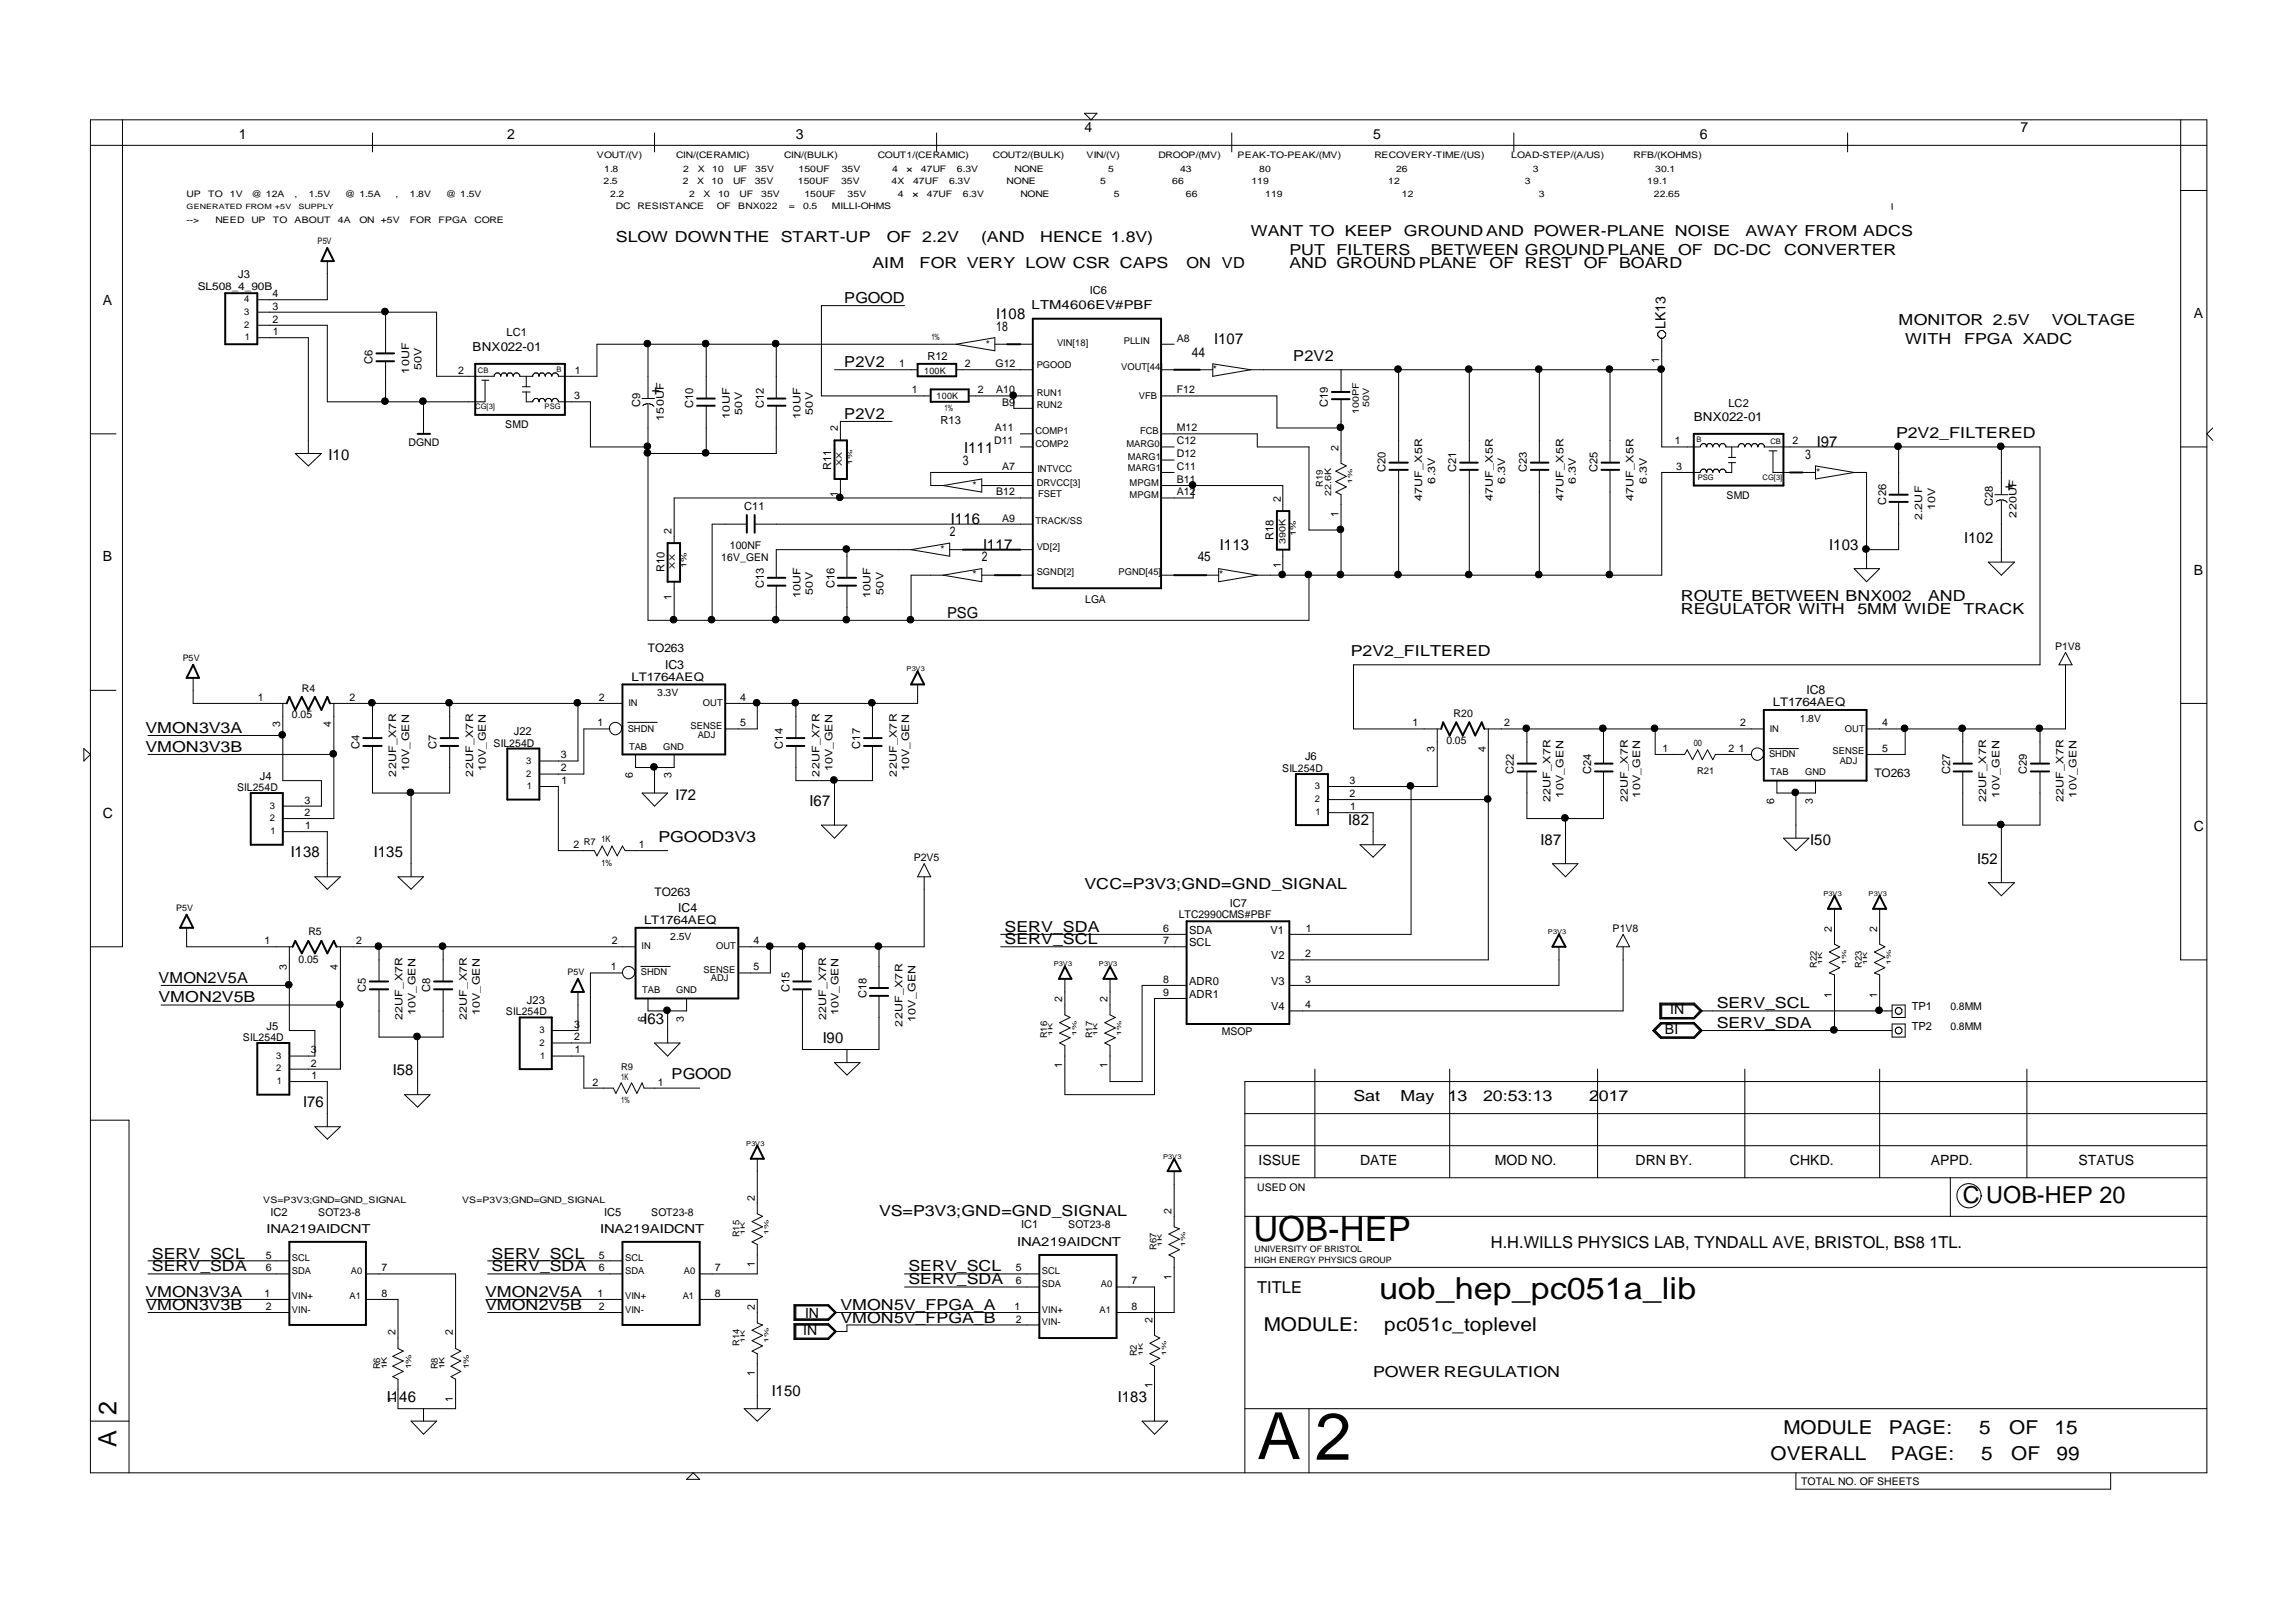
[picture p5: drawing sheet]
<svg xmlns="http://www.w3.org/2000/svg" width="297mm" height="210mm" viewBox="0 0 297 210" stroke-linecap="round" stroke-linejoin="round" font-family="sans-serif">
<defs><g id="words">
<text font-size="8.6" x="170.1" y="188.9">2</text>
<text font-size="8.4" x="162.7" y="188.8">A</text>
<text font-size="4.5" x="162.1" y="160.6">UOB-HEP</text>
<text font-size="3.9" x="178.4" y="168.2">uob_hep_pc051a_lib</text>
<g font-size="3.3">
<text x="15.1" y="183.1" transform="rotate(-90 15.1 183.1)">2</text>
<text x="15.1" y="187.3" transform="rotate(-90 15.1 187.3)">A</text>
</g>
<text font-size="3" x="253.9" y="155.6">C UOB-HEP 20</text>
<g font-size="2.5">
<text x="163.5" y="172.3">MODULE:</text>
<text x="179.1" y="172.3">pc051c_toplevel</text>
<text x="230.7" y="185.6">MODULE</text>
<text x="244.4" y="185.6">PAGE:</text>
<text x="256" y="185.6">5</text>
<text x="259.9" y="185.6">OF</text>
<text x="265.8" y="185.6">15</text>
<text x="229" y="188.9">OVERALL</text>
<text x="244.6" y="188.9">PAGE:</text>
<text x="256.3" y="188.9">5</text>
<text x="260.2" y="188.9">OF</text>
<text x="266" y="188.9">99</text>
</g>
<g font-size="2.1">
<text x="192.9" y="161.6">H.H.WILLS PHYSICS LAB, TYNDALL AVE, BRISTOL, BS8 1TL.</text>
<text x="162.7" y="167.3">TITLE</text>
</g>
<g font-size="2">
<text x="79.7" y="31.3">SLOW DOWNTHE</text>
<text x="101" y="31.3">START-UP</text>
<text x="112.9" y="34.6">AIM</text>
<text x="114.7" y="31.3">OF</text>
<text x="119" y="34.6">FOR VERY LOW CSR CAPS</text>
<text x="119.3" y="31.3">2.2V</text>
<text x="126.9" y="31.3">(AND</text>
<text x="134.5" y="31.3">HENCE 1.8V)</text>
<text x="153.5" y="34.6">ON</text>
<text x="158.1" y="34.6">VD</text>
<text x="161.8" y="30.5">WANT TO KEEP</text>
<text x="166.8" y="32.9">PUT</text>
<text x="166.8" y="34.6">AND GROUND PLANE</text>
<text x="172.9" y="32.9">FILTERS</text>
<text x="181.6" y="30.5">GROUND AND POWER-PLANE NOISE</text>
<text x="185.1" y="32.9">BETWEEN GROUND PLANE</text>
<text x="192.7" y="34.6">OF</text>
<text x="197.3" y="34.6">REST</text>
<text x="204.9" y="34.6">OF</text>
<text x="209.5" y="34.6">BOARD</text>
<text x="217.1" y="32.9">OF</text>
<text x="221.7" y="32.9">DC-DC</text>
<text x="225.8" y="30.5">AWAY FROM ADCS</text>
<text x="230.8" y="32.9">CONVERTER</text>
<text x="109.2" y="39.2">PGOOD</text>
<text x="128.9" y="41.2">I108</text>
<text x="109.2" y="47.5">P2V2</text>
<text x="157.1" y="44.5">I107</text>
<text x="167.3" y="46.7">P2V2</text>
<text x="245.6" y="42.1">MONITOR 2.5V</text>
<text x="246.5" y="44.5">WITH</text>
<text x="254.1" y="44.5">FPGA XADC</text>
<text x="265.4" y="42.1">VOLTAGE</text>
<text x="42.5" y="59.5">I10</text>
<text x="109.2" y="54.2">P2V2</text>
<text x="124.7" y="58.7">I111</text>
<text x="235" y="57.8">I97</text>
<text x="245.3" y="56.7">P2V2_FILTERED</text>
<text x="123" y="67.8">I116</text>
<text x="127.2" y="71.1">I117</text>
<text x="157.8" y="71.1">I113</text>
<text x="236.7" y="71.1">I103</text>
<text x="254.1" y="70.3">I102</text>
<text x="217.4" y="77.7">ROUTE BETWEEN BNX002</text>
<text x="249.4" y="77.7">AND</text>
<text x="122.5" y="79.9">PSG</text>
<text x="217.4" y="79.4">REGULATOR WITH</text>
<text x="240.3" y="79.4">5MM WIDE</text>
<text x="254" y="79.4">TRACK</text>
<text x="174.8" y="84.8">P2V2_FILTERED</text>
<text x="18.8" y="94.8">VMON3V3A</text>
<text x="18.8" y="97.3">VMON3V3B</text>
<text x="87.4" y="103.5">I72</text>
<text x="104.7" y="104.3">I67</text>
<text x="174.4" y="106.8">I82</text>
<text x="37.6" y="110.9">I138</text>
<text x="48.4" y="110.9">I135</text>
<text x="85.2" y="109">PGOOD3V3</text>
<text x="199.3" y="109.3">I87</text>
<text x="234.2" y="109.3">I50</text>
<text x="255.8" y="111.8">I52</text>
<text x="140.3" y="115.1">VCC=P3V3;GND=GND_SIGNAL</text>
<text x="130" y="120.6">SERV_SDA</text>
<text x="130" y="122.2">SERV_SCL</text>
<text x="20.5" y="129.7">VMON2V5B</text>
<text x="20.5" y="127.2">VMON2V5A</text>
<text x="222.1" y="130.5">SERV_SCL</text>
<text x="83.2" y="132.5">I63</text>
<text x="106.4" y="135">I90</text>
<text x="222.1" y="133">SERV_SDA</text>
<text x="39.2" y="143.3">I76</text>
<text x="50.8" y="139.1">I58</text>
<text x="86.9" y="139.6">PGOOD</text>
<text x="175.1" y="142.5">Sat</text>
<text x="181.2" y="142.5">May</text>
<text x="187.3" y="142.5">13</text>
<text x="191.9" y="142.5">20:53:13</text>
<text x="205.6" y="142.5">2017</text>
<text x="113.7" y="157.4">VS=P3V3;GND=GND_SIGNAL</text>
<text x="18.8" y="167.8">VMON3V3A</text>
<text x="19.7" y="162.9">SERV_SCL</text>
<text x="19.7" y="164.5">SERV_SDA</text>
<text x="62.8" y="167.8">VMON2V5A</text>
<text x="63.6" y="162.9">SERV_SCL</text>
<text x="63.6" y="164.5">SERV_SDA</text>
<text x="117.5" y="164.5">SERV_SCL</text>
<text x="117.5" y="166.2">SERV_SDA</text>
<text x="18.8" y="169.5">VMON3V3B</text>
<text x="62.8" y="169.5">VMON2V5B</text>
<text x="108.7" y="169.5">VMON5V_FPGA_A</text>
<text x="108.7" y="171.2">VMON5V_FPGA_B</text>
<text x="177.6" y="178.2">POWER REGULATION</text>
<text x="50.1" y="181.5">I146</text>
<text x="99.8" y="180.6">I150</text>
<text x="144.6" y="181.5">I183</text>
</g>
<g font-size="1.8">
<text x="30.9" y="18">1</text>
<text x="65.6" y="18">2</text>
<text x="103" y="18">3</text>
<text x="140.3" y="17.1">4</text>
<text x="177.6" y="18">5</text>
<text x="219.9" y="18">6</text>
<text x="261.4" y="17.1">7</text>
<text x="13.3" y="39.5">A</text>
<text x="283.8" y="41.2">A</text>
<text x="215.5" y="42.6" transform="rotate(-90 215.5 42.6)">LK13</text>
<text x="85.4" y="51.1" transform="rotate(-90 85.4 51.1)">+</text>
<text x="260.4" y="63.5" transform="rotate(-90 260.4 63.5)">+</text>
<text x="13.3" y="72.7">B</text>
<text x="283.8" y="74.3">B</text>
<text x="13.3" y="105.8">C</text>
<text x="283.8" y="107.5">C</text>
<text x="216.1" y="131.2">IN</text>
<text x="215.4" y="133.8">BI</text>
<text x="162.8" y="150.7">ISSUE</text>
<text x="175.9" y="150.7">DATE</text>
<text x="193.4" y="150.7">MOD NO.</text>
<text x="211.6" y="150.7">DRN BY.</text>
<text x="231.6" y="150.7">CHKD.</text>
<text x="249.8" y="150.7">APPD.</text>
<text x="268.9" y="150.7">STATUS</text>
<text x="103.9" y="172.7">IN</text>
<text x="104.2" y="170.6">IN</text>
</g>
<g font-size="1.7">
<text x="128.9" y="42.9">18</text>
<text x="154.2" y="46.2">44</text>
<text x="233.5" y="59.4">3</text>
<text x="124.6" y="60.2">3</text>
<text x="122.9" y="69.4">2</text>
<text x="127" y="72.7">2</text>
<text x="155" y="72.7">45</text>
</g>
<g font-size="1.6">
<text x="133.4" y="40">LTM4606EV#PBF</text>
<text x="61.1" y="45.4">BNX022-01</text>
<text x="219.1" y="54.5">BNX022-01</text>
<text x="86" y="86.5">IC3</text>
<text x="233.7" y="89.8">IC8</text>
<text x="87.7" y="118">IC4</text>
<text x="34.5" y="159.5">INA219AIDCNT</text>
<text x="77.7" y="159.5">INA219AIDCNT</text>
<text x="131.6" y="161.2">INA219AIDCNT</text>
</g>
<g font-size="1.5">
<text x="81.7" y="88.1">LT1764AEQ</text>
<text x="83.8" y="84.4">TO263</text>
<text x="229.4" y="91.4">LT1764AEQ</text>
<text x="242.5" y="100.6">TO263</text>
<text x="83.3" y="119.6">LT1764AEQ</text>
<text x="84.7" y="115.9">TO263</text>
</g>
<g font-size="1.4">
<text x="30.8" y="36">J3</text>
<text x="25.6" y="37.5">SL508_4_90B</text>
<text x="35.2" y="41.8">2</text>
<text x="35.2" y="40.1">3</text>
<text x="35.2" y="38.5">4</text>
<text x="141" y="38">IC6</text>
<text x="35.3" y="43.4">1</text>
<text x="48.2" y="47.1" transform="rotate(-90 48.2 47.1)">C6</text>
<text x="65.5" y="43.5">LC1</text>
<text x="116.3" y="47.5">1</text>
<text x="120" y="46.6">R12</text>
<text x="124.8" y="47.5">2</text>
<text x="127.5" y="45">*</text>
<text x="128.8" y="47.5">G12</text>
<text x="152.2" y="44.2">A8</text>
<text x="214.6" y="46.9" transform="rotate(-90 214.6 46.9)">1</text>
<text x="59.3" y="48.4">2</text>
<text x="74.3" y="51.7">3</text>
<text x="74.3" y="48.4">1</text>
<text x="82.8" y="52.7" transform="rotate(-90 82.8 52.7)">C9</text>
<text x="89.7" y="52.8" transform="rotate(-90 89.7 52.8)">C10</text>
<text x="98.8" y="52.8" transform="rotate(-90 98.8 52.8)">C12</text>
<text x="118" y="50.9">1</text>
<text x="126.5" y="50.9">2</text>
<text x="128.9" y="50.9">A10</text>
<text x="129.6" y="52.5">B9</text>
<text x="152.2" y="50.9">F12</text>
<text x="156.9" y="48.3">*</text>
<text x="171.8" y="52.7" transform="rotate(-90 171.8 52.7)">C19</text>
<text x="223.6" y="52.7">LC2</text>
<text x="52.8" y="57.7">DGND</text>
<text x="65.4" y="55.4">SMD</text>
<text x="108.4" y="55.8" transform="rotate(-90 108.4 55.8)">2</text>
<text x="121.7" y="54.9">R13</text>
<text x="128.6" y="57.5">D11</text>
<text x="128.7" y="55.8">A11</text>
<text x="152.2" y="55.8">M12</text>
<text x="152.2" y="57.5">C12</text>
<text x="152.2" y="59.2">D12</text>
<text x="173.2" y="58.3" transform="rotate(-90 173.2 58.3)">2</text>
<text x="216.7" y="57.5">1</text>
<text x="231.9" y="57.5">2</text>
<text x="107.5" y="60.8" transform="rotate(-90 107.5 60.8)">R11</text>
<text x="108.4" y="64.4" transform="rotate(-90 108.4 64.4)">1</text>
<text x="125.8" y="63.3">*</text>
<text x="128.9" y="64.1">B12</text>
<text x="129.6" y="60.8">A7</text>
<text x="152.2" y="60.8">C11</text>
<text x="152.2" y="64.1">A12</text>
<text x="152.2" y="62.5">B11</text>
<text x="165.7" y="65" transform="rotate(-90 165.7 65)">2</text>
<text x="179.3" y="61.1" transform="rotate(-90 179.3 61.1)">C20</text>
<text x="188.4" y="61.1" transform="rotate(-90 188.4 61.1)">C21</text>
<text x="197.5" y="61.1" transform="rotate(-90 197.5 61.1)">C23</text>
<text x="206.7" y="61.1" transform="rotate(-90 206.7 61.1)">C25</text>
<text x="216.8" y="60.8">3</text>
<text x="223.4" y="64.5">SMD</text>
<text x="235" y="61.6">*</text>
<text x="244" y="65.3" transform="rotate(-90 244 65.3)">C26</text>
<text x="257.8" y="65.5" transform="rotate(-90 257.8 65.5)">C28</text>
<text x="86.9" y="69.1" transform="rotate(-90 86.9 69.1)">2</text>
<text x="94.4" y="71">100NF</text>
<text x="96.3" y="66.1">C11</text>
<text x="121.7" y="71.6">*</text>
<text x="129.6" y="67.5">A9</text>
<text x="164.8" y="69.9" transform="rotate(-90 164.8 69.9)">R18</text>
<text x="173.2" y="66.9" transform="rotate(-90 173.2 66.9)">1</text>
<text x="85.9" y="74" transform="rotate(-90 85.9 74)">R10</text>
<text x="86.9" y="77.7" transform="rotate(-90 86.9 77.7)">1</text>
<text x="93.3" y="72.7">16V_GEN</text>
<text x="98.8" y="76.1" transform="rotate(-90 98.8 76.1)">C13</text>
<text x="108" y="76.1" transform="rotate(-90 108 76.1)">C16</text>
<text x="125.8" y="74.9">*</text>
<text x="140.4" y="78">LGA</text>
<text x="157.7" y="74.9">*</text>
<text x="165.7" y="73.5" transform="rotate(-90 165.7 73.5)">1</text>
<text x="39" y="89.5">R4</text>
<text x="265.9" y="84.1">P1V8</text>
<text x="33.4" y="90.7">1</text>
<text x="36.2" y="94.1" transform="rotate(-90 36.2 94.1)">3</text>
<text x="37.8" y="93">0.05</text>
<text x="42.9" y="94.1" transform="rotate(-90 42.9 94.1)">4</text>
<text x="45.2" y="90.7">2</text>
<text x="66.5" y="95.1">J22</text>
<text x="77.3" y="94">1</text>
<text x="77.5" y="90.7">2</text>
<text x="95.8" y="90.7">4</text>
<text x="95.8" y="94">5</text>
<text x="182.7" y="94">1</text>
<text x="188.1" y="92.8">R20</text>
<text x="194.6" y="94">2</text>
<text x="225.1" y="94">2</text>
<text x="243.5" y="94">4</text>
<text x="33.6" y="100.9">J4</text>
<text x="46.5" y="96.9" transform="rotate(-90 46.5 96.9)">C4</text>
<text x="56.5" y="96.9" transform="rotate(-90 56.5 96.9)">C7</text>
<text x="63.9" y="96.6">SIL254D</text>
<text x="72.6" y="99.8">2</text>
<text x="72.6" y="98.1">3</text>
<text x="72.7" y="101.4">1</text>
<text x="81.9" y="100.7" transform="rotate(-90 81.9 100.7)">6</text>
<text x="86.9" y="100.7" transform="rotate(-90 86.9 100.7)">3</text>
<text x="101.3" y="96.9" transform="rotate(-90 101.3 96.9)">C14</text>
<text x="111.3" y="96.9" transform="rotate(-90 111.3 96.9)">C17</text>
<text x="165.9" y="99.9">SIL254D</text>
<text x="168.8" y="98.4">J6</text>
<text x="174.6" y="101.4">3</text>
<text x="185.6" y="97.4" transform="rotate(-90 185.6 97.4)">3</text>
<text x="187.1" y="96.3">0.05</text>
<text x="192.2" y="97.4" transform="rotate(-90 192.2 97.4)">4</text>
<text x="195.8" y="100.2" transform="rotate(-90 195.8 100.2)">C22</text>
<text x="205.8" y="100.2" transform="rotate(-90 205.8 100.2)">C24</text>
<text x="215.1" y="97.3">1</text>
<text x="223.6" y="97.3">2</text>
<text x="225" y="97.3">1</text>
<text x="243.5" y="97.3">5</text>
<text x="252.3" y="100.2" transform="rotate(-90 252.3 100.2)">C27</text>
<text x="262.2" y="100.2" transform="rotate(-90 262.2 100.2)">C29</text>
<text x="30.7" y="102.4">SIL254D</text>
<text x="39.4" y="105.6">2</text>
<text x="39.4" y="104">3</text>
<text x="39.5" y="107.3">1</text>
<text x="174.6" y="103.1">2</text>
<text x="174.7" y="104.8">1</text>
<text x="229.5" y="104.1" transform="rotate(-90 229.5 104.1)">6</text>
<text x="234.5" y="104.1" transform="rotate(-90 234.5 104.1)">3</text>
<text x="74.2" y="109.7">2</text>
<text x="82.6" y="109.7">1</text>
<text x="118.2" y="111.4">P2V5</text>
<text x="152.5" y="118.8">LTC2990CMS#PBF</text>
<text x="159.1" y="117.4">IC7</text>
<text x="34.2" y="122.2">1</text>
<text x="37.1" y="125.6" transform="rotate(-90 37.1 125.6)">3</text>
<text x="38.6" y="124.6">0.05</text>
<text x="39.9" y="121">R5</text>
<text x="43.7" y="125.6" transform="rotate(-90 43.7 125.6)">4</text>
<text x="46.1" y="122.2">2</text>
<text x="79" y="125.6">1</text>
<text x="79.2" y="122.2">2</text>
<text x="97.5" y="122.2">4</text>
<text x="97.5" y="125.6">5</text>
<text x="150.5" y="122.2">7</text>
<text x="150.5" y="120.6">6</text>
<text x="153.9" y="122.4">SCL</text>
<text x="153.9" y="120.8">SDA</text>
<text x="164.4" y="120.8">V1</text>
<text x="164.4" y="124.1">V2</text>
<text x="168.8" y="123.9">2</text>
<text x="168.9" y="120.6">1</text>
<text x="208.6" y="120.6">P1V8</text>
<text x="237" y="120.6" transform="rotate(-90 237 120.6)">2</text>
<text x="242.8" y="120.6" transform="rotate(-90 242.8 120.6)">2</text>
<text x="47.3" y="128.4" transform="rotate(-90 47.3 128.4)">C5</text>
<text x="55.6" y="128.4" transform="rotate(-90 55.6 128.4)">C8</text>
<text x="65.5" y="131.4">SIL254D</text>
<text x="68.2" y="130">J23</text>
<text x="102.1" y="128.4" transform="rotate(-90 102.1 128.4)">C15</text>
<text x="112.1" y="129.2" transform="rotate(-90 112.1 129.2)">C18</text>
<text x="137.4" y="129.7" transform="rotate(-90 137.4 129.7)">2</text>
<text x="143.3" y="129.7" transform="rotate(-90 143.3 129.7)">2</text>
<text x="150.5" y="127.2">8</text>
<text x="150.5" y="128.9">9</text>
<text x="153.9" y="129.1">ADR1</text>
<text x="153.9" y="127.4">ADR0</text>
<text x="164.4" y="130.7">V4</text>
<text x="164.4" y="127.4">V3</text>
<text x="168.8" y="127.2">3</text>
<text x="168.8" y="130.5">4</text>
<text x="237" y="129.1" transform="rotate(-90 237 129.1)">1</text>
<text x="242.8" y="129.1" transform="rotate(-90 242.8 129.1)">1</text>
<text x="247.3" y="130.7">TP1</text>
<text x="252.3" y="130.7">0.8MM</text>
<text x="31.4" y="134.7">SIL254D</text>
<text x="34.5" y="133.3">J5</text>
<text x="40.2" y="136.3">3</text>
<text x="74.3" y="134.6">2</text>
<text x="74.3" y="133">3</text>
<text x="74.3" y="136.3">1</text>
<text x="83.5" y="132.3" transform="rotate(-90 83.5 132.3)">6</text>
<text x="88.5" y="132.3" transform="rotate(-90 88.5 132.3)">3</text>
<text x="158.1" y="134">MSOP</text>
<text x="247.3" y="133.3">TP2</text>
<text x="252.3" y="133.3">0.8MM</text>
<text x="40.2" y="138">2</text>
<text x="40.3" y="139.6">1</text>
<text x="76.6" y="140.5">2</text>
<text x="85.1" y="140.5">1</text>
<text x="137.4" y="138.2" transform="rotate(-90 137.4 138.2)">1</text>
<text x="143.3" y="138.2" transform="rotate(-90 143.3 138.2)">1</text>
<text x="97.6" y="155.4" transform="rotate(-90 97.6 155.4)">2</text>
<text x="162.7" y="154.1">USED ON</text>
<text x="35" y="157.3">IC2</text>
<text x="41.2" y="157.3">SOT23-8</text>
<text x="78.2" y="157.3">IC5</text>
<text x="84.3" y="157.3">SOT23-8</text>
<text x="132.1" y="158.9">IC1</text>
<text x="138.2" y="158.9">SOT23-8</text>
<text x="151.6" y="157.1" transform="rotate(-90 151.6 157.1)">2</text>
<text x="34.2" y="167.8">1</text>
<text x="34.4" y="162.9">5</text>
<text x="34.4" y="164.5">6</text>
<text x="49.4" y="164.5">7</text>
<text x="49.4" y="167.8">8</text>
<text x="77.3" y="167.8">1</text>
<text x="77.5" y="162.9">5</text>
<text x="77.5" y="164.5">6</text>
<text x="92.5" y="164.5">7</text>
<text x="92.5" y="167.8">8</text>
<text x="97.6" y="163.9" transform="rotate(-90 97.6 163.9)">1</text>
<text x="131.4" y="164.5">5</text>
<text x="131.4" y="166.2">6</text>
<text x="146.4" y="166.2">7</text>
<text x="151.6" y="165.6" transform="rotate(-90 151.6 165.6)">1</text>
<text x="34.4" y="169.5">2</text>
<text x="51.2" y="172.8" transform="rotate(-90 51.2 172.8)">2</text>
<text x="58.6" y="172.8" transform="rotate(-90 58.6 172.8)">2</text>
<text x="77.5" y="169.5">2</text>
<text x="97.6" y="169.5" transform="rotate(-90 97.6 169.5)">2</text>
<text x="131.2" y="169.5">1</text>
<text x="131.4" y="171.2">2</text>
<text x="146.4" y="169.5">8</text>
<text x="149.1" y="171.2" transform="rotate(-90 149.1 171.2)">2</text>
<text x="97.6" y="178.1" transform="rotate(-90 97.6 178.1)">1</text>
<text x="149.1" y="179.7" transform="rotate(-90 149.1 179.7)">1</text>
<text x="51.2" y="181.4" transform="rotate(-90 51.2 181.4)">1</text>
<text x="58.6" y="181.4" transform="rotate(-90 58.6 181.4)">1</text>
<text x="233" y="192.1">TOTAL NO. OF SHEETS</text>
</g>
<g font-size="1.3">
<text x="54.5" y="47.9" transform="rotate(-90 54.5 47.9)">50V</text>
<text x="52.9" y="48.4" transform="rotate(-90 52.9 48.4)">10UF</text>
<text x="96" y="53.7" transform="rotate(-90 96 53.7)">50V</text>
<text x="105.2" y="53.7" transform="rotate(-90 105.2 53.7)">50V</text>
<text x="85.9" y="54.5" transform="rotate(-90 85.9 54.5)">150UF</text>
<text x="94.4" y="54.2" transform="rotate(-90 94.4 54.2)">10UF</text>
<text x="103.6" y="54.2" transform="rotate(-90 103.6 54.2)">10UF</text>
<text x="184" y="64.9" transform="rotate(-90 184 64.9)">47UF_X5R</text>
<text x="185.7" y="62.6" transform="rotate(-90 185.7 62.6)">6.3V</text>
<text x="193.1" y="64.9" transform="rotate(-90 193.1 64.9)">47UF_X5R</text>
<text x="194.7" y="62.6" transform="rotate(-90 194.7 62.6)">6.3V</text>
<text x="202.3" y="64.9" transform="rotate(-90 202.3 64.9)">47UF_X5R</text>
<text x="203.9" y="62.6" transform="rotate(-90 203.9 62.6)">6.3V</text>
<text x="211.3" y="64.9" transform="rotate(-90 211.3 64.9)">47UF_X5R</text>
<text x="213" y="62.6" transform="rotate(-90 213 62.6)">6.3V</text>
<text x="248.7" y="67.3" transform="rotate(-90 248.7 67.3)">2.2UF</text>
<text x="250.4" y="66.1" transform="rotate(-90 250.4 66.1)">10V</text>
<text x="260.9" y="67" transform="rotate(-90 260.9 67)">220UF</text>
<text x="103.6" y="77.4" transform="rotate(-90 103.6 77.4)">10UF</text>
<text x="105.2" y="77" transform="rotate(-90 105.2 77)">50V</text>
<text x="112.6" y="77.4" transform="rotate(-90 112.6 77.4)">10UF</text>
<text x="114.3" y="77" transform="rotate(-90 114.3 77)">50V</text>
<text x="85" y="90.1">3.3V</text>
<text x="232.8" y="93.5">1.8V</text>
<text x="51.2" y="100.5" transform="rotate(-90 51.2 100.5)">22UF_X7R</text>
<text x="52.9" y="99.8" transform="rotate(-90 52.9 99.8)">10V_GEN</text>
<text x="61.2" y="100.5" transform="rotate(-90 61.2 100.5)">22UF_X7R</text>
<text x="62.8" y="99.8" transform="rotate(-90 62.8 99.8)">10V_GEN</text>
<text x="106" y="100.5" transform="rotate(-90 106 100.5)">22UF_X7R</text>
<text x="107.7" y="99.8" transform="rotate(-90 107.7 99.8)">10V_GEN</text>
<text x="116" y="100.5" transform="rotate(-90 116 100.5)">22UF_X7R</text>
<text x="117.6" y="99.8" transform="rotate(-90 117.6 99.8)">10V_GEN</text>
<text x="200.6" y="103.8" transform="rotate(-90 200.6 103.8)">22UF_X7R</text>
<text x="202.3" y="103.2" transform="rotate(-90 202.3 103.2)">10V_GEN</text>
<text x="210.6" y="103.8" transform="rotate(-90 210.6 103.8)">22UF_X7R</text>
<text x="212.2" y="103.2" transform="rotate(-90 212.2 103.2)">10V_GEN</text>
<text x="257" y="103.8" transform="rotate(-90 257 103.8)">22UF_X7R</text>
<text x="258.7" y="103.2" transform="rotate(-90 258.7 103.2)">10V_GEN</text>
<text x="267" y="103.8" transform="rotate(-90 267 103.8)">22UF_X7R</text>
<text x="268.7" y="103.2" transform="rotate(-90 268.7 103.2)">10V_GEN</text>
<text x="86.7" y="121.7">2.5V</text>
<text x="53.8" y="131.4" transform="rotate(-90 53.8 131.4)">10V_GEN</text>
<text x="62.1" y="131.4" transform="rotate(-90 62.1 131.4)">10V_GEN</text>
<text x="108.5" y="131.4" transform="rotate(-90 108.5 131.4)">10V_GEN</text>
<text x="52.1" y="132" transform="rotate(-90 52.1 132)">22UF_X7R</text>
<text x="60.4" y="132" transform="rotate(-90 60.4 132)">22UF_X7R</text>
<text x="106.9" y="132" transform="rotate(-90 106.9 132)">22UF_X7R</text>
<text x="116.8" y="132.9" transform="rotate(-90 116.8 132.9)">22UF_X7R</text>
<text x="118.5" y="132.3" transform="rotate(-90 118.5 132.3)">10V_GEN</text>
</g>
<g font-size="1.2">
<text x="77.2" y="20.5">VOUT/(V)</text>
<text x="78.1" y="23.8">2.5</text>
<text x="78.2" y="22.2">1.8</text>
<text x="87.5" y="20.5">CIN/(CERAMIC)</text>
<text x="88.3" y="23.8">2</text>
<text x="88.4" y="22.2">2</text>
<text x="90.2" y="23.8">X</text>
<text x="90.3" y="22.2">X</text>
<text x="92" y="23.8">10</text>
<text x="92.1" y="22.2">10</text>
<text x="94.8" y="23.8">UF</text>
<text x="94.9" y="22.2">UF</text>
<text x="97.6" y="23.8">35V</text>
<text x="97.7" y="22.2">35V</text>
<text x="101.4" y="20.5">CIN/(BULK)</text>
<text x="103.2" y="23.8">150UF</text>
<text x="103.3" y="22.2">150UF</text>
<text x="108.8" y="23.8">35V</text>
<text x="108.9" y="22.2">35V</text>
<text x="113.6" y="20.5">COUT1/(CERAMIC)</text>
<text x="115.3" y="23.8">4X</text>
<text x="115.4" y="22.2">4</text>
<text x="117.3" y="22.2">×</text>
<text x="118.1" y="23.8">47UF</text>
<text x="119.1" y="22.2">47UF</text>
<text x="122.8" y="23.8">6.3V</text>
<text x="123.8" y="22.2">6.3V</text>
<text x="128.5" y="20.5">COUT2/(BULK)</text>
<text x="130.2" y="23.8">NONE</text>
<text x="131.2" y="22.2">NONE</text>
<text x="140.6" y="20.5">VIN/(V)</text>
<text x="142.3" y="23.8">5</text>
<text x="143.4" y="22.2">5</text>
<text x="149.9" y="20.5">DROOP/(MV)</text>
<text x="151.7" y="23.8">66</text>
<text x="152.7" y="22.2">43</text>
<text x="160.1" y="20.5">PEAK-TO-PEAK/(MV)</text>
<text x="161.9" y="23.8">119</text>
<text x="162.9" y="22.2">80</text>
<text x="177.8" y="20.5">RECOVERY-TIME/(US)</text>
<text x="179.6" y="23.8">12</text>
<text x="180.6" y="22.2">26</text>
<text x="195.5" y="20.5">LOAD-STEP/(A/US)</text>
<text x="197.3" y="23.8">3</text>
<text x="198.3" y="22.2">3</text>
<text x="211.3" y="20.5">RFB/(KOHMS)</text>
<text x="213.1" y="23.8">19.1</text>
<text x="214.1" y="22.2">30.1</text>
<text x="24.1" y="25.5">UP</text>
<text x="24.1" y="28.8">--&gt;</text>
<text x="26.9" y="25.5">TO</text>
<text x="27.9" y="28.8">NEED</text>
<text x="29.7" y="25.5">1V</text>
<text x="32.5" y="25.5">@ 12A</text>
<text x="32.5" y="28.8">UP</text>
<text x="35.3" y="28.8">TO</text>
<text x="38.1" y="25.5">,</text>
<text x="38.1" y="28.8">ABOUT</text>
<text x="40" y="25.5">1.5V</text>
<text x="43.7" y="28.8">4A</text>
<text x="44.6" y="25.5">@ 1.5A</text>
<text x="46.5" y="28.8">ON +5V</text>
<text x="51.2" y="25.5">,</text>
<text x="53" y="25.5">1.8V</text>
<text x="53" y="28.8">FOR</text>
<text x="56.7" y="28.8">FPGA</text>
<text x="57.7" y="25.5">@ 1.5V</text>
<text x="61.4" y="28.8">CORE</text>
<text x="78.9" y="25.5">2.2</text>
<text x="79.7" y="27.1">DC</text>
<text x="82.5" y="27.1">RESISTANCE</text>
<text x="89.2" y="25.5">2</text>
<text x="91" y="25.5">X</text>
<text x="92.7" y="27.1">OF</text>
<text x="92.9" y="25.5">10</text>
<text x="95.5" y="27.1">BNX022</text>
<text x="95.7" y="25.5">UF</text>
<text x="98.5" y="25.5">35V</text>
<text x="102" y="27.1">=</text>
<text x="103.9" y="27.1">0.5</text>
<text x="104.1" y="25.5">150UF</text>
<text x="107.6" y="27.1">MILLI-OHMS</text>
<text x="109.7" y="25.5">35V</text>
<text x="116.2" y="25.5">4</text>
<text x="118" y="25.5">×</text>
<text x="119.9" y="25.5">47UF</text>
<text x="124.6" y="25.5">6.3V</text>
<text x="132" y="25.5">NONE</text>
<text x="144.1" y="25.5">5</text>
<text x="153.4" y="25.5">66</text>
<text x="163.7" y="25.5">119</text>
<text x="181.4" y="25.5">12</text>
<text x="199.1" y="25.5">3</text>
<text x="214" y="25.5">22.65</text>
<text x="41.1" y="31.6">P5V</text>
<text x="31.6" y="40.7">3</text>
<text x="31.6" y="39.1">4</text>
<text x="31.6" y="42.4">2</text>
<text x="31.7" y="44">1</text>
<text x="120.5" y="44">1%</text>
<text x="134.1" y="47.7">PGOOD</text>
<text x="136.7" y="44.7">VIN[18]</text>
<text x="145" y="47.8">VOUT[44]</text>
<text x="145.4" y="44.5">PLLIN</text>
<text x="119.6" y="48.4">100K</text>
<text x="121.2" y="51.7">100K</text>
<text x="122.2" y="53.2">1%</text>
<text x="134.1" y="51.2">RUN1</text>
<text x="134.1" y="52.8">RUN2</text>
<text x="147.3" y="51.7">VFB</text>
<text x="175.8" y="53.5" transform="rotate(-90 175.8 53.5)">100PF</text>
<text x="177.1" y="52.7" transform="rotate(-90 177.1 52.7)">50V</text>
<text x="134" y="57.8">COMP2</text>
<text x="134" y="56.1">COMP1</text>
<text x="145.7" y="57.8">MARG0</text>
<text x="145.9" y="59.5">MARG1</text>
<text x="147.5" y="56.1">FCB</text>
<text x="134.1" y="62.8">DRVCC[3]</text>
<text x="134.2" y="61.1">INTVCC</text>
<text x="134.3" y="64.3">FSET</text>
<text x="145.9" y="61">MARG1</text>
<text x="146.1" y="62.8">MPGM</text>
<text x="146.1" y="64.4">MPGM</text>
<text x="171.1" y="63" transform="rotate(-90 171.1 63)">R19</text>
<text x="172.2" y="64.2" transform="rotate(-90 172.2 64.2)">22.6K</text>
<text x="134" y="67.8">TRACK/SS</text>
<text x="134.1" y="71.1">VD[2]</text>
<text x="166.3" y="70.4" transform="rotate(-90 166.3 70.4)">390K</text>
<text x="134.1" y="74.4">SGND[2]</text>
<text x="144.7" y="74.4">PGND[45]</text>
<text x="23.6" y="85.5">P5V</text>
<text x="81.2" y="94.7">SHDN</text>
<text x="81.3" y="91.4">IN</text>
<text x="89.3" y="94.3">SENSE</text>
<text x="90.3" y="95.5">ADJ</text>
<text x="90.9" y="91.4">OUT</text>
<text x="229" y="94.7">IN</text>
<text x="238.7" y="94.7">OUT</text>
<text x="68.1" y="98.8">3</text>
<text x="68.1" y="100.5">2</text>
<text x="81.4" y="97">TAB</text>
<text x="85.8" y="97">GND</text>
<text x="219.1" y="96.5">00</text>
<text x="219.6" y="100.2">R21</text>
<text x="228.9" y="98">SHDN</text>
<text x="229" y="100.3">TAB</text>
<text x="233.5" y="100.3">GND</text>
<text x="237.1" y="97.6">SENSE</text>
<text x="238" y="98.8">ADJ</text>
<text x="34.9" y="104.7">3</text>
<text x="34.9" y="106.3">2</text>
<text x="35" y="108">1</text>
<text x="68.2" y="102.1">1</text>
<text x="170.1" y="102.1">3</text>
<text x="170.1" y="103.8">2</text>
<text x="170.2" y="105.4">1</text>
<text x="75.5" y="109.3">R7</text>
<text x="77.8" y="109">1K</text>
<text x="77.8" y="112.1">1%</text>
<text x="22.8" y="117.9">P5V</text>
<text x="83" y="122.9">IN</text>
<text x="91" y="125.9">SENSE</text>
<text x="92.6" y="122.9">OUT</text>
<text x="235" y="125.2" transform="rotate(-90 235 125.2)">R22</text>
<text x="240.9" y="125.2" transform="rotate(-90 240.9 125.2)">R23</text>
<text x="73.4" y="126.2">P5V</text>
<text x="82.9" y="126.2">SHDN</text>
<text x="83.1" y="128.5">TAB</text>
<text x="87.5" y="128.5">GND</text>
<text x="92" y="127">ADJ</text>
<text x="35.7" y="137">3</text>
<text x="69.8" y="133.7">3</text>
<text x="69.8" y="135.3">2</text>
<text x="69.9" y="137">1</text>
<text x="135.5" y="134.4" transform="rotate(-90 135.5 134.4)">R16</text>
<text x="141.3" y="134.4" transform="rotate(-90 141.3 134.4)">R17</text>
<text x="35.7" y="138.6">2</text>
<text x="35.8" y="140.3">1</text>
<text x="80.4" y="139.7">1K</text>
<text x="80.4" y="142.8">1%</text>
<text x="80.4" y="138.4">R9</text>
<text x="34" y="155.7">VS=P3V3;GND=GND_SIGNAL</text>
<text x="59.8" y="155.7">VS=P3V3;GND=GND_SIGNAL</text>
<text x="95.7" y="160.1" transform="rotate(-90 95.7 160.1)">R15</text>
<text x="149.6" y="161.7" transform="rotate(-90 149.6 161.7)">R67</text>
<text x="37.8" y="164.9">SDA</text>
<text x="37.8" y="163.2">SCL</text>
<text x="45.4" y="164.9">A0</text>
<text x="80.9" y="164.9">SDA</text>
<text x="80.9" y="163.2">SCL</text>
<text x="88.5" y="164.9">A0</text>
<text x="134.8" y="166.6">SDA</text>
<text x="134.8" y="164.9">SCL</text>
<text x="142.4" y="166.6">A0</text>
<text x="37.8" y="168.2">VIN+</text>
<text x="37.8" y="169.9">VIN-</text>
<text x="45.2" y="168.2">A1</text>
<text x="80.9" y="168.2">VIN+</text>
<text x="80.9" y="169.9">VIN-</text>
<text x="88.3" y="168.2">A1</text>
<text x="134.8" y="169.9">VIN+</text>
<text x="134.8" y="171.5">VIN-</text>
<text x="142.3" y="169.9">A1</text>
<text x="49.2" y="177.2" transform="rotate(-90 49.2 177.2)">R6</text>
<text x="56.7" y="177.2" transform="rotate(-90 56.7 177.2)">R8</text>
<text x="95.7" y="174.2" transform="rotate(-90 95.7 174.2)">R14</text>
<text x="147.1" y="175.5" transform="rotate(-90 147.1 175.5)">R2</text>
</g>
<g font-size="1.1">
<text x="162.3" y="162.1">UNIVERSITY OF BRISTOL</text>
<text x="162.3" y="163.5">HIGH ENERGY PHYSICS GROUP</text>
</g>
<g font-size="1">
<text x="61.5" y="52.9">CG[3]</text>
<text x="61.8" y="48.3">CB</text>
<text x="70.5" y="52.9">PSG</text>
<text x="72" y="48.1">B</text>
<text x="219.5" y="57.2">B</text>
<text x="229" y="57.4">CB</text>
<text x="108.9" y="60.3" transform="rotate(-90 108.9 60.3)">XX</text>
<text x="219.6" y="62.1">PSG</text>
<text x="228" y="62.1">CG[3]</text>
<text x="167.7" y="69.4" transform="rotate(-90 167.7 69.4)">1%</text>
<text x="87.3" y="73.6" transform="rotate(-90 87.3 73.6)">XX</text>
<text x="88.8" y="73.5" transform="rotate(-90 88.8 73.5)">1%</text>
<text x="50.1" y="177.2" transform="rotate(-90 50.1 177.2)">1K</text>
<text x="53.2" y="177.2" transform="rotate(-90 53.2 177.2)">1%</text>
<text x="57.5" y="177.2" transform="rotate(-90 57.5 177.2)">1K</text>
<text x="60.6" y="177.2" transform="rotate(-90 60.6 177.2)">1%</text>
</g>
<g font-size=".9">
<text x="24.1" y="27.1">GENERATED FROM +5V</text>
<text x="38.6" y="27.1">SUPPLY</text>
<text x="117.3" y="86.9">P3V3</text>
<text x="235.9" y="115.9">P3V3</text>
<text x="241.7" y="115.9">P3V3</text>
<text x="136.3" y="125.1">P3V3</text>
<text x="142.2" y="125.1">P3V3</text>
<text x="200.2" y="120.9">P3V3</text>
<text x="96.5" y="148.3">P3V3</text>
<text x="150.5" y="150">P3V3</text>
</g>
<g font-size=".8">
<text x="110.2" y="60.2" transform="rotate(-90 110.2 60.2)">1%</text>
<text x="174.9" y="62.7" transform="rotate(-90 174.9 62.7)">1%</text>
<text x="235.7" y="124.9" transform="rotate(-90 235.7 124.9)">1K</text>
<text x="238.9" y="124.9" transform="rotate(-90 238.9 124.9)">1%</text>
<text x="241.6" y="124.9" transform="rotate(-90 241.6 124.9)">1K</text>
<text x="244.6" y="124.9" transform="rotate(-90 244.6 124.9)">1%</text>
<text x="136.2" y="134" transform="rotate(-90 136.2 134)">1K</text>
<text x="139.3" y="134" transform="rotate(-90 139.3 134)">1%</text>
<text x="142" y="134" transform="rotate(-90 142 134)">1K</text>
<text x="145" y="134" transform="rotate(-90 145 134)">1%</text>
<text x="96.4" y="159.8" transform="rotate(-90 96.4 159.8)">1K</text>
<text x="99.4" y="159.8" transform="rotate(-90 99.4 159.8)">1%</text>
<text x="150.3" y="161.4" transform="rotate(-90 150.3 161.4)">1K</text>
<text x="153.3" y="161.4" transform="rotate(-90 153.3 161.4)">1%</text>
<text x="96.4" y="173.8" transform="rotate(-90 96.4 173.8)">1K</text>
<text x="99.4" y="173.8" transform="rotate(-90 99.4 173.8)">1%</text>
<text x="147.8" y="175.5" transform="rotate(-90 147.8 175.5)">1K</text>
<text x="150.9" y="175.5" transform="rotate(-90 150.9 175.5)">1%</text>
</g>
</g></defs>
<g fill="none" stroke="#000" stroke-width=".25">
<path d="M29.1 37.9h4.2v6.6h-4.2zM42.3 32.1l.9 1.7h-1.6zM48.7 46.7h2.3M48.7 45.7h2.3M54 56.1h1.6M61.5 47.1h11.6v6.6h-11.6zM90.2 52.5h2.3M90.2 51.6h2.3M99.3 52.5h2.3M99.3 51.6h2.3M108 57h1.6v5h-1.6zM118.7 47.1h5v1.6h-5z"/>
<path d="M120.4 50.4h4.9v1.6h-4.9zM130.3 44.5h1.7M133.6 41.2h16.6v34.9h-16.6zM151.9 47.8h3.3M172.3 51.7h2.3M172.3 50.7h2.3M179.8 59.9h2.3M188.9 59.9h2.3M198 59.9h2.3M207.2 59.9h2.3M219.1 56.1h11.6v6.7h-11.6zM86.4 70.3h1.6v5h-1.6z"/>
<path d="M96.6 66.6v2.3M97.6 66.6v2.3M99.3 75.8h2.3M99.3 74.8h2.3M108.4 75.8h2.4M108.4 74.8h2.4M124.6 71.1h7.4M128.7 74.4h3.3M151.9 74.4h4.2M165.2 66.1h1.6v5h-1.6zM179.8 60.8h2.3M188.9 60.8h2.3"/>
<path d="M198 60.8h2.3M207.2 60.8h2.3M231.6 61.1h1.6M244.4 65h2.4M244.4 64h2.4M25 86l.8 1.7h-1.7zM37.1 91l.3-.8 .8 1.7 .8-1.7 .9 1.7 .8-1.7 .9 1.7 .7-1.7 .4 .8M47 96.5h2.4M47 95.5h2.4M57 96.5h2.3M57 95.5h2.3M65.6 96.9h4.2v6.6h-4.2z"/>
<path d="M80.5 88.6h13.3v9h-13.3zM101.8 96.5h2.3M101.8 95.5h2.3M111.8 96.5h2.3M111.8 95.5h2.3M118.7 86.9l.9 1.7h-1.7zM186.4 94.3l.3-.8 .8 1.7 .9-1.7 .8 1.7 .9-1.7 .8 1.7 .8-1.7 .3 .8M196.4 99.8h2.3M196.4 98.8h2.3M206.3 99.8h2.3M206.3 98.8h2.3M228.2 91.9h13.3v9.1h-13.3z"/>
<path d="M252.7 99.8h2.4M252.7 98.8h2.4M262.7 99.8h2.4M262.7 98.8h2.4M24.1 118.4l.9 1.7h-1.7zM32.4 102.6h4.2v6.7h-4.2zM153.5 119.2h13.3v13.3h-13.3zM167.7 100.2h4.1v6.6h-4.1zM237.3 115.9l.9 1.7h-1.7zM243.2 115.9l.8 1.7h-1.7zM33.3 135h4.1v6.7h-4.1zM37.9 122.5l.3-.7 .8 1.6 .9-1.6 .8 1.6 .9-1.6 .7 1.6 .9-1.6 .3 .7"/>
<path d="M47.8 128h2.4M47.8 127h2.4M56.1 128h2.4M56.1 127h2.4M67.2 131.7h4.2v6.7h-4.2zM74.8 126.7l.7 1.7h-1.6zM82.2 120.1h13.3v9.1h-13.3zM102.6 128h2.3M102.6 127h2.3M112.5 128.9h2.4M112.5 127.9h2.4M137.8 125.1l.8 1.6h-1.6z"/>
<path d="M143.6 125.1l.9 1.6h-1.7zM201.7 120.9l.8 1.6h-1.7zM98 148.3l.8 1.7h-1.7zM151.9 150l.9 1.6h-1.7zM37.4 160.7h9.9v10.8h-9.9zM80.5 160.7h10v10.8h-10zM134.5 162.4h10v10.8h-10z"/>
</g>
<g fill="none" stroke="#000" stroke-width=".13">
<path d="M11.7 15.5h273.8v175.1h-273.8zM11.7 18.8h273.8M15.8 15.5v107h-4.1M48.2 17.2v2.5M84.7 17.2v2.5M121.2 17.2v2.5M140.3 14.7h1.6l-.7 .8zM159.4 17.2v2.5M195.8 17.2v2.5M239 17.2v2.5M282.1 15.5v108.7h3.4M42.3 33.8v5h-9"/>
<path d="M117 39.6h-10.7v11.6h14.1M244.8 26.3v.8M282.1 24.7h3.4M11.7 56.1h3.3M33.3 40.4h23.2v8.3h7.4v-.2l.3-.2h.3l.3 .2M33.3 43.7h6.6v15M33.3 42.1h9v9.9h20.5v-2.8M38.2 58.7h3.4l-1.7 1.6zM49.9 40.4v5.3M49.9 46.7v5.3M54.8 52v4.1M62.3 49.2h1"/>
<path d="M64.8 48.5l.2-.2h.4l.2 .2v.2M64.8 48.5v.2M66.4 48.5l.2-.2h.4l.2 .2v.2h1.7v-.2l.3-.2h.3l.3 .2v.2M66.4 48.5l-.3-.2h-.3l-.3 .2v.2M66.4 48.5v.2M67.6 50.7h1M67.6 50.1h1M68.1 50.7v1.3h.8v-.2l.3-.2h.3l.3 .2v.2M68.1 48.7v1.4M70.5 51.8l-.2-.2h-.4l-.2 .2v.2M70.5 51.8l.3-.2h.3l.3 .2M70.5 48.5l-.2-.2h-.4l-.2 .2v.2"/>
<path d="M70.5 48.5v.2M70.5 51.8v.2M70.5 48.5l.3-.2h.3l.3 .2M71.4 51.8l.2-.2h.4l.2 .2v.2h4.2v5.8h7.4M71.4 48.5v.2M71.4 51.8v.2M83.1 51.6h1.6M83.8 52.3h-.5l-.1 .2M83.8 44.5v7.1M83.8 52.3v28h85.5v-5.9M83.9 52.3h.4l.3 .3M91.4 44.5v7.1"/>
<path d="M91.4 52.5v6.2M100.4 52.5v6.2h-16.6M100.4 44.5v7.1M108 47.8h10.7M115.4 54.5h-6.7v2.5M123.7 44.5h-46.5v4.2h-5v-.2l-.2-.2h-.4l-.2 .2M123.7 47.8h9.9M123.7 44.5l5-.8v1.7zM125.3 51.2h8.3M128.7 44.5h1.6M131.2 51.2v1.6h2.4M132 44.5h1.6"/>
<path d="M132 57.8h1.6M132 56.1h1.6M150.2 47.8h1.7M150.2 44.5h1.7M150.2 51.2h15v4.2h8.3M150.4 57.8h1.5M150.4 56.1h12.3v1.7h6.6v10.8h4.2M150.4 59.5h1.5M155.2 47.8h1.7M156.9 47.1l4.9 .7-4.9 .9zM161.8 47.8h53.2M173.5 47.8v2.9"/>
<path d="M173.5 51.7v8.3l.7 .3-1.4 .7 1.4 .6-1.4 .7 1.4 .7-1.4 .7 .7 .3v10.4M180.9 47.8v12.1M190.1 47.8v12.1M199.1 47.8v12.1M208.3 47.8v12.1M215 43.7v14.1h4.9M215.5 43.3v-.2l-.3-.3h-.4l-.3 .3v.3l.3 .4h.4l.3-.4M220 57.8v-.1l.2-.3h.4l.2 .3v.1M221.6 57.7v.1M221.6 57.7l-.3-.3h-.3l-.3 .3v.1M221.6 57.7l.2-.3h.4l.2 .3M222.4 57.7v.1"/>
<path d="M222.4 57.7l.3-.3h.3l.3 .3v.1h1.6v-.1l.2-.3h.4l.2 .3M223.6 59.9h.9M223.6 59.2h.9M224 59.9v1.2h-.7v-.1l-.3-.3h-.3l-.3 .3M224 57.8v1.4M225.7 57.7l.3-.3h.3l.3 .3M225.7 57.7v.1M226.6 57.7l.2-.3h.4l.2 .3M226.6 57.7v.1M227.4 57.7l.3-.3h.3l.3 .3v.1M227.4 57.7v.1M228.2 57.8h35.7v28.2h-88.8v8.3h11.3"/>
<path d="M228.9 58.3h1M229.4 58.3v2.8h2.2M245.6 57.8v6.2M258.9 57.8v6.2M282.1 57.8h3.4M286.3 55.4l-.8 .7 .8 .9M87.2 75.3v5M96.6 67.8h-4.5v12.5M97.6 67.8h36M100.4 75.8v4.5M108.7 62v2.4M109.6 71.1v3.7"/>
<path d="M109.6 75.8v4.5M117.9 71.1h-17.5v3.7M117.9 71.1l5-.8v1.7zM122 62.8l5-.8v1.7zM122 74.4l5-.8v1.7zM122 74.4h-4.1v5.9M122.9 71.1h1.7M127 62.8h6.6M127 74.4h1.7M132 74.4h1.6M132 71.1h1.6M133.6 61.1h-13.2v1.7h1.6"/>
<path d="M133.6 64.4h-46.4v5.9M150.2 74.4h1.7M150.4 62.8h15.6v3.3M150.4 61.1h1.5M154.4 62.8v1.6h-4M156.1 74.4h1.6M157.7 73.6l5 .8-5 .9zM166 71.1v3.3M180.9 60.8v13.6M190.1 60.8v13.6M199.1 60.8v13.6M208.3 60.8v13.6"/>
<path d="M219.9 61.1h-4.9v13.3h-52.3M220 61.1v-.1l.2-.3h.4l.2 .3v.1M221.6 61l-.3-.3h-.3l-.3 .3v.1M221.6 61l.2-.3h.4l.2 .3M221.6 61v.1M222.4 61v.1M233.2 61.1h1.7M234.9 60.3l5 .8-5 .9zM239.9 61.1h1.6v12.5M239.9 73.6h3.3l-1.7 1.7zM245.6 65v6.1h-4.1M257.2 72.7h3.4l-1.7 1.7z"/>
<path d="M258.1 64h1.7M258.9 64.7l-.5 .1-.2 .2M258.9 64.8v7.9M259 64.7l.4 .1 .3 .2M10.8 96.9l.9 .7-.9 .9zM11.7 89.3h3.3M19.1 97.6h24.1M19.1 95.2h17.5M25 87.7v3.3h12.1M36.6 91v10h5v3.3h-5M42.7 91h37.8M43.2 91v14.9h-6.6"/>
<path d="M48.2 96.5v6.1h10v-6.1M48.2 91v4.5M58.2 91v4.5M74.8 91v7.5h-5M78.9 94.3h-3.4v5.9h-5.7M80.4 94.2a.8 .8 0 0 1-1 .8 .8 .8 0 0 1-.3-1.3 .8 .8 0 0 1 1.3 .2l.1 .4M81.2 93.5h3.8M82.2 97.6v1.7h5v-1.7M84.7 99.3v3.3M98 91v3.3h-4.2M103 91v4.5M103 96.5v4.5h9.9v-4.5"/>
<path d="M112.9 91v4.5M118.7 88.6v2.4h-24.9M185.9 94.3v7.5h-14.1M192 94.3h36.2M192.5 94.3v29.9h-25.7M197.5 99.8v6.1h9.9v-6.1M197.5 94.3v4.5M207.4 94.3v4.5M214.1 94.3v3.3h3.8l.4-.6 .7 1.3 .6-1.3 .6 1.3 .7-1.3 .7 1.3 .3-.7h4.7M228.2 97.5a.8 .8 0 0 1-1.1 .8 .8 .8 0 0 1-.3-1.3 .8 .8 0 0 1 1.3 .3l.2 .3M228.9 96.9h3.8M246.5 94.3v3.3h-5"/>
<path d="M253.9 94.3v4.5M253.9 99.8v7h10v-7M263.9 94.3v4.5M267.2 84.4l.9 1.6h-1.7zM267.2 86v8.3h-25.7M282.1 91h3.4M36.6 107.6h5.7v5.9M40.7 113.5h3.3l-1.7 1.6zM51.5 113.5h3.3l-1.6 1.6zM53.2 102.6v10.9M69.8 101.8h2.4v8.3h4.7l.3 .7 .7-1.3 .7 1.3 .6-1.3 .7 1.3 .6-1.3 .4 .6h5.5M83.1 102.6h3.3l-1.7 1.7z"/>
<path d="M106.3 106.8h3.3l-1.6 1.7zM108 101v5.8M119.6 111.8l.8 1.7h-1.7zM119.6 113.5v9h-24.1M171.8 105.2h5.8v4.1M171.8 103.5h20.7M175.9 109.3h3.4l-1.7 1.6zM182.6 101.8v19.1h-15.8M200.8 111.8h3.3l-1.6 1.7zM202.5 105.9v5.9M229.9 101v1.6h5v-1.6M230.7 108.5h3.3l-1.7 1.6z"/>
<path d="M232.3 102.6v5.9M237.3 117.6v4.6l.7 .3-1.3 .7 1.3 .7-1.3 .7 1.3 .6-1.3 .7 .6 .3v7.2M243.2 117.6v4.6l.7 .3-1.4 .7 1.4 .7-1.4 .7 1.4 .6-1.4 .7 .7 .3v4.6M257.2 114.2h3.4l-1.7 1.7zM258.9 106.8v7.4M20.8 127.5h16.6M20.8 130.1h23.2M24.1 120.1v2.4h13.8M37.4 140h4.9v5.8M37.4 122.5v10.9h3.3v3.3h-3.3M43.5 122.5h38.7M44 122.5v15.9h-6.6"/>
<path d="M49 128v6.2h8.3v-6.2M49 122.5v4.5M54 134.2v7.5M57.3 122.5v4.5M71.4 136.7h4.1v4.1h3.8l.4 .7 .7-1.4 .6 1.4 .7-1.4 .7 1.4 .7-1.4 .2 .7h7.2M74.8 128.4v5h-3.4M80.5 125.9h-4.1v9.1h-5M82.1 125.8a.8 .8 0 0 1-1 .8 .8 .8 0 0 1-.3-1.3 .8 .8 0 0 1 1.3 .2l.1 .4M82.9 125.1h3.8M83.8 129.2v1.6h5v-1.6M84.7 135h3.3l-1.6 1.7zM86.4 130.8v4.2"/>
<path d="M99.7 122.5v3.4h-4.2M103.8 128v7.8h9.9v-6.9M103.8 122.5v4.5M108 137.5h3.3l-1.7 1.6zM109.6 135.8v1.7M113.7 122.5v5.4M129.5 122.5h24M129.5 120.9h24M137.8 126.7v4.6l.6 .4-1.3 .6 1.3 .7-1.3 .7 1.3 .6-1.3 .7 .7 .3v6.4h11.6v-12.5h4.1M143.6 126.7v4.6l.7 .4-1.4 .6 1.4 .7-1.4 .7 1.4 .6-1.4 .7 .7 .3v4.7h4.2v-12.5h5.7M170.1 138.4v14M187.5 138.4v14"/>
<path d="M201.7 122.5v5h-34.9M206.7 138.4v14M210 120.9l.8 1.6h-1.7zM210 122.5v8.3h-43.2M214.7 129.8h4.5l1 1-1 1h-4.5zM214.8 131.8v-1.9h4.3l1 .9-1 1M214.8 132.3h4.4l1 1.1-1 1h-4.4l-1-1zM214.9 130h4.2l1 .8-1 1h-4.2zM214.9 132.4h4.2l1 1-1 .8h-4.2l-.9-.8zM214.9 132.3l-1 1.1 1 .9h4.2l1-.9-1-1.1M215 130.1h4.1l.8 .7-.8 .9h-4.1zM219.9 130.8h24.9"/>
<path d="M219.9 133.4h24.9M219.9 133.4l-.8-.9h-4.1l-.9 .9 .9 .8M219.9 133.4l-.8 .8M225.7 138.4v14M243.2 138.4v14M244.8 130.1h1.7v1.6h-1.7zM244.8 132.5h1.7v1.7h-1.7zM246.1 130.8v-.1l-.3-.3h-.3l-.3 .3v.3l.3 .2h.3l.3-.3M246.1 133.4v-.2l-.3-.3h-.3l-.3 .3v.3l.3 .3h.3l.3-.4M262.2 138.4v14M285.5 140h-124.5v50.6M11.7 145h5v45.6"/>
<path d="M40.7 145.8h3.3l-1.7 1.6zM52.3 141.7h3.3l-1.6 1.6zM98 150v7.1l.6 .3-1.3 .7 1.3 .7-1.3 .6 1.3 .6-1.3 .7 .7 .3v3.9h-7.5M151.9 151.6v7.2l.7 .2-1.4 .7 1.4 .7-1.4 .6 1.4 .7-1.4 .7 .7 .3v7.2h-7.4M161 148.3h124.5M161 144.1h124.5M161 157.4h124.5M161 152.4h124.5M252.3 152.4v5M256.3 154.7a1.56 1.56 0 0 1-2.2 1.5 1.56 1.56 0 0 1-.4-2.6 1.56 1.56 0 0 1 2.5 .6l.2 .6M19.1 168.2h18.3M19.1 164.9h18.3"/>
<path d="M19.1 163.2h18.3M19.1 169.9h18.3M47.3 164.9h11.6v9.6l.7 .3-1.3 .7 1.3 .6-1.3 .7 1.3 .7-1.3 .7 .6 .3v3.8h-7.4v-3.8l-.7-.3 1.4-.7-1.4-.7 1.4-.7-1.4-.6 1.4-.7-.7-.3v-6.3h-4.2M63.1 168.2h17.4M63.1 164.9h17.4M63.1 163.2h17.4M63.1 169.9h17.4M90.5 168.2h7.5v3l.6 .3-1.3 .6 1.3 .7-1.3 .7 1.3 .7-1.3 .6 .7 .4v7.1M102.7 168.8h4.5l1 1.1-1 1h-4.5zM102.7 171.3h4.5l1 1-1 1h-4.5zM102.8 168.9h4.4l.9 1-.9 .9h-4.4zM102.8 173.3v-1.9h4.4l.9 .9-.9 1"/>
<path d="M102.9 168.9v1.8h4.2M102.9 171.5h4.2l.9 .8-.9 .9h-4.2zM103 171.5v1.7h4.1l.9-.9M107.1 168.9l.9 1-.9 .8M107.1 171.5l.9 .8M108 169.9h26.5M108 169.9l-.9-.9h-4.1v1.7M108 169.9l-.9 .8M117 164.9h17.5M117 166.6h17.5M134.5 171.5h-24.9v.8h-1.6M144.5 166.6h4.9v6.2l.6 .4-1.2 .6 1.2 .7-1.2 .7 1.2 .6-1.2 .7 .6 .3v7.1"/>
<path d="M161 164h124.5M11.7 183.9h5M53.2 183.9h3.3l-1.7 1.7zM54.8 182.3v1.6M88.8 191.4l.9-.8 .8 .8zM96.3 182.3h3.4l-1.7 1.6zM147.8 183.9h3.3l-1.7 1.7zM161 182.3h124.5M169.3 182.3v8.3M232.3 190.6v2.1h40.8v-2.1"/>
<circle cx="49.8" cy="51.9" r=".43"/>
<circle cx="49.8" cy="40.3" r=".43"/>
<circle cx="54.7" cy="51.9" r=".43"/>
<circle cx="83.7" cy="57.8" r=".43"/>
<circle cx="83.7" cy="58.6" r=".43"/>
<circle cx="83.7" cy="44.5" r=".43"/>
<circle cx="91.3" cy="58.6" r=".43"/>
<circle cx="91.3" cy="44.5" r=".43"/>
<circle cx="100.3" cy="44.5" r=".43"/>
<circle cx="131.1" cy="51.2" r=".43"/>
<circle cx="173.4" cy="55.3" r=".43"/>
<circle cx="180.9" cy="47.8" r=".43"/>
<circle cx="190" cy="47.8" r=".43"/>
<circle cx="199.1" cy="47.8" r=".43"/>
<circle cx="208.2" cy="47.8" r=".43"/>
<circle cx="214.9" cy="47.8" r=".43"/>
<circle cx="245.5" cy="57.8" r=".43"/>
<circle cx="258.8" cy="57.8" r=".43"/>
<circle cx="108.6" cy="64.4" r=".43"/>
<circle cx="109.5" cy="71" r=".43"/>
<circle cx="154.3" cy="62.8" r=".43"/>
<circle cx="165.9" cy="74.3" r=".43"/>
<circle cx="169.3" cy="74.3" r=".43"/>
<circle cx="173.4" cy="68.5" r=".43"/>
<circle cx="173.4" cy="74.3" r=".43"/>
<circle cx="180.9" cy="74.3" r=".43"/>
<circle cx="190" cy="74.3" r=".43"/>
<circle cx="199.1" cy="74.3" r=".43"/>
<circle cx="208.2" cy="74.3" r=".43"/>
<circle cx="241.4" cy="71" r=".43"/>
<circle cx="36.5" cy="95.1" r=".43"/>
<circle cx="43.1" cy="97.5" r=".43"/>
<circle cx="48.1" cy="90.9" r=".43"/>
<circle cx="58.1" cy="90.9" r=".43"/>
<circle cx="74.7" cy="90.9" r=".43"/>
<circle cx="84.6" cy="99.2" r=".43"/>
<circle cx="87.1" cy="80.2" r=".43"/>
<circle cx="92" cy="80.2" r=".43"/>
<circle cx="97.9" cy="90.9" r=".43"/>
<circle cx="100.3" cy="80.2" r=".43"/>
<circle cx="102.9" cy="90.9" r=".43"/>
<circle cx="109.5" cy="80.2" r=".43"/>
<circle cx="112.8" cy="90.9" r=".43"/>
<circle cx="117.8" cy="80.2" r=".43"/>
<circle cx="197.4" cy="94.2" r=".43"/>
<circle cx="207.4" cy="94.2" r=".43"/>
<circle cx="214" cy="94.2" r=".43"/>
<circle cx="246.4" cy="94.2" r=".43"/>
<circle cx="253.8" cy="94.2" r=".43"/>
<circle cx="263.8" cy="94.2" r=".43"/>
<circle cx="53.1" cy="102.5" r=".43"/>
<circle cx="107.9" cy="100.9" r=".43"/>
<circle cx="182.5" cy="101.7" r=".43"/>
<circle cx="192.5" cy="103.4" r=".43"/>
<circle cx="202.4" cy="105.8" r=".43"/>
<circle cx="232.2" cy="102.5" r=".43"/>
<circle cx="258.8" cy="106.7" r=".43"/>
<circle cx="37.3" cy="127.4" r=".43"/>
<circle cx="43.9" cy="130" r=".43"/>
<circle cx="48.9" cy="122.4" r=".43"/>
<circle cx="53.9" cy="134.1" r=".43"/>
<circle cx="57.2" cy="122.4" r=".43"/>
<circle cx="86.3" cy="130.7" r=".43"/>
<circle cx="99.6" cy="122.4" r=".43"/>
<circle cx="103.7" cy="122.4" r=".43"/>
<circle cx="113.6" cy="122.4" r=".43"/>
<circle cx="237.2" cy="133.3" r=".43"/>
<circle cx="243.1" cy="130.7" r=".43"/>
</g>
<g fill="#000">
<circle cx="49.8" cy="51.9" r=".43"/>
<circle cx="49.8" cy="40.3" r=".43"/>
<circle cx="54.7" cy="51.9" r=".43"/>
<circle cx="83.7" cy="57.8" r=".43"/>
<circle cx="83.7" cy="58.6" r=".43"/>
<circle cx="83.7" cy="44.5" r=".43"/>
<circle cx="91.3" cy="58.6" r=".43"/>
<circle cx="91.3" cy="44.5" r=".43"/>
<circle cx="100.3" cy="44.5" r=".43"/>
<circle cx="131.1" cy="51.2" r=".43"/>
<circle cx="173.4" cy="55.3" r=".43"/>
<circle cx="180.9" cy="47.8" r=".43"/>
<circle cx="190" cy="47.8" r=".43"/>
<circle cx="199.1" cy="47.8" r=".43"/>
<circle cx="208.2" cy="47.8" r=".43"/>
<circle cx="214.9" cy="47.8" r=".43"/>
<circle cx="245.5" cy="57.8" r=".43"/>
<circle cx="258.8" cy="57.8" r=".43"/>
<circle cx="108.6" cy="64.4" r=".43"/>
<circle cx="109.5" cy="71" r=".43"/>
<circle cx="154.3" cy="62.8" r=".43"/>
<circle cx="165.9" cy="74.3" r=".43"/>
<circle cx="169.3" cy="74.3" r=".43"/>
<circle cx="173.4" cy="68.5" r=".43"/>
<circle cx="173.4" cy="74.3" r=".43"/>
<circle cx="180.9" cy="74.3" r=".43"/>
<circle cx="190" cy="74.3" r=".43"/>
<circle cx="199.1" cy="74.3" r=".43"/>
<circle cx="208.2" cy="74.3" r=".43"/>
<circle cx="241.4" cy="71" r=".43"/>
<circle cx="36.5" cy="95.1" r=".43"/>
<circle cx="43.1" cy="97.5" r=".43"/>
<circle cx="48.1" cy="90.9" r=".43"/>
<circle cx="58.1" cy="90.9" r=".43"/>
<circle cx="74.7" cy="90.9" r=".43"/>
<circle cx="84.6" cy="99.2" r=".43"/>
<circle cx="87.1" cy="80.2" r=".43"/>
<circle cx="92" cy="80.2" r=".43"/>
<circle cx="97.9" cy="90.9" r=".43"/>
<circle cx="100.3" cy="80.2" r=".43"/>
<circle cx="102.9" cy="90.9" r=".43"/>
<circle cx="109.5" cy="80.2" r=".43"/>
<circle cx="112.8" cy="90.9" r=".43"/>
<circle cx="117.8" cy="80.2" r=".43"/>
<circle cx="197.4" cy="94.2" r=".43"/>
<circle cx="207.4" cy="94.2" r=".43"/>
<circle cx="214" cy="94.2" r=".43"/>
<circle cx="246.4" cy="94.2" r=".43"/>
<circle cx="253.8" cy="94.2" r=".43"/>
<circle cx="263.8" cy="94.2" r=".43"/>
<circle cx="53.1" cy="102.5" r=".43"/>
<circle cx="107.9" cy="100.9" r=".43"/>
<circle cx="182.5" cy="101.7" r=".43"/>
<circle cx="192.5" cy="103.4" r=".43"/>
<circle cx="202.4" cy="105.8" r=".43"/>
<circle cx="232.2" cy="102.5" r=".43"/>
<circle cx="258.8" cy="106.7" r=".43"/>
<circle cx="37.3" cy="127.4" r=".43"/>
<circle cx="43.9" cy="130" r=".43"/>
<circle cx="48.9" cy="122.4" r=".43"/>
<circle cx="53.9" cy="134.1" r=".43"/>
<circle cx="57.2" cy="122.4" r=".43"/>
<circle cx="86.3" cy="130.7" r=".43"/>
<circle cx="99.6" cy="122.4" r=".43"/>
<circle cx="103.7" cy="122.4" r=".43"/>
<circle cx="113.6" cy="122.4" r=".43"/>
<circle cx="237.2" cy="133.3" r=".43"/>
<circle cx="243.1" cy="130.7" r=".43"/>
</g>
<use href="#words"/>
</svg>
